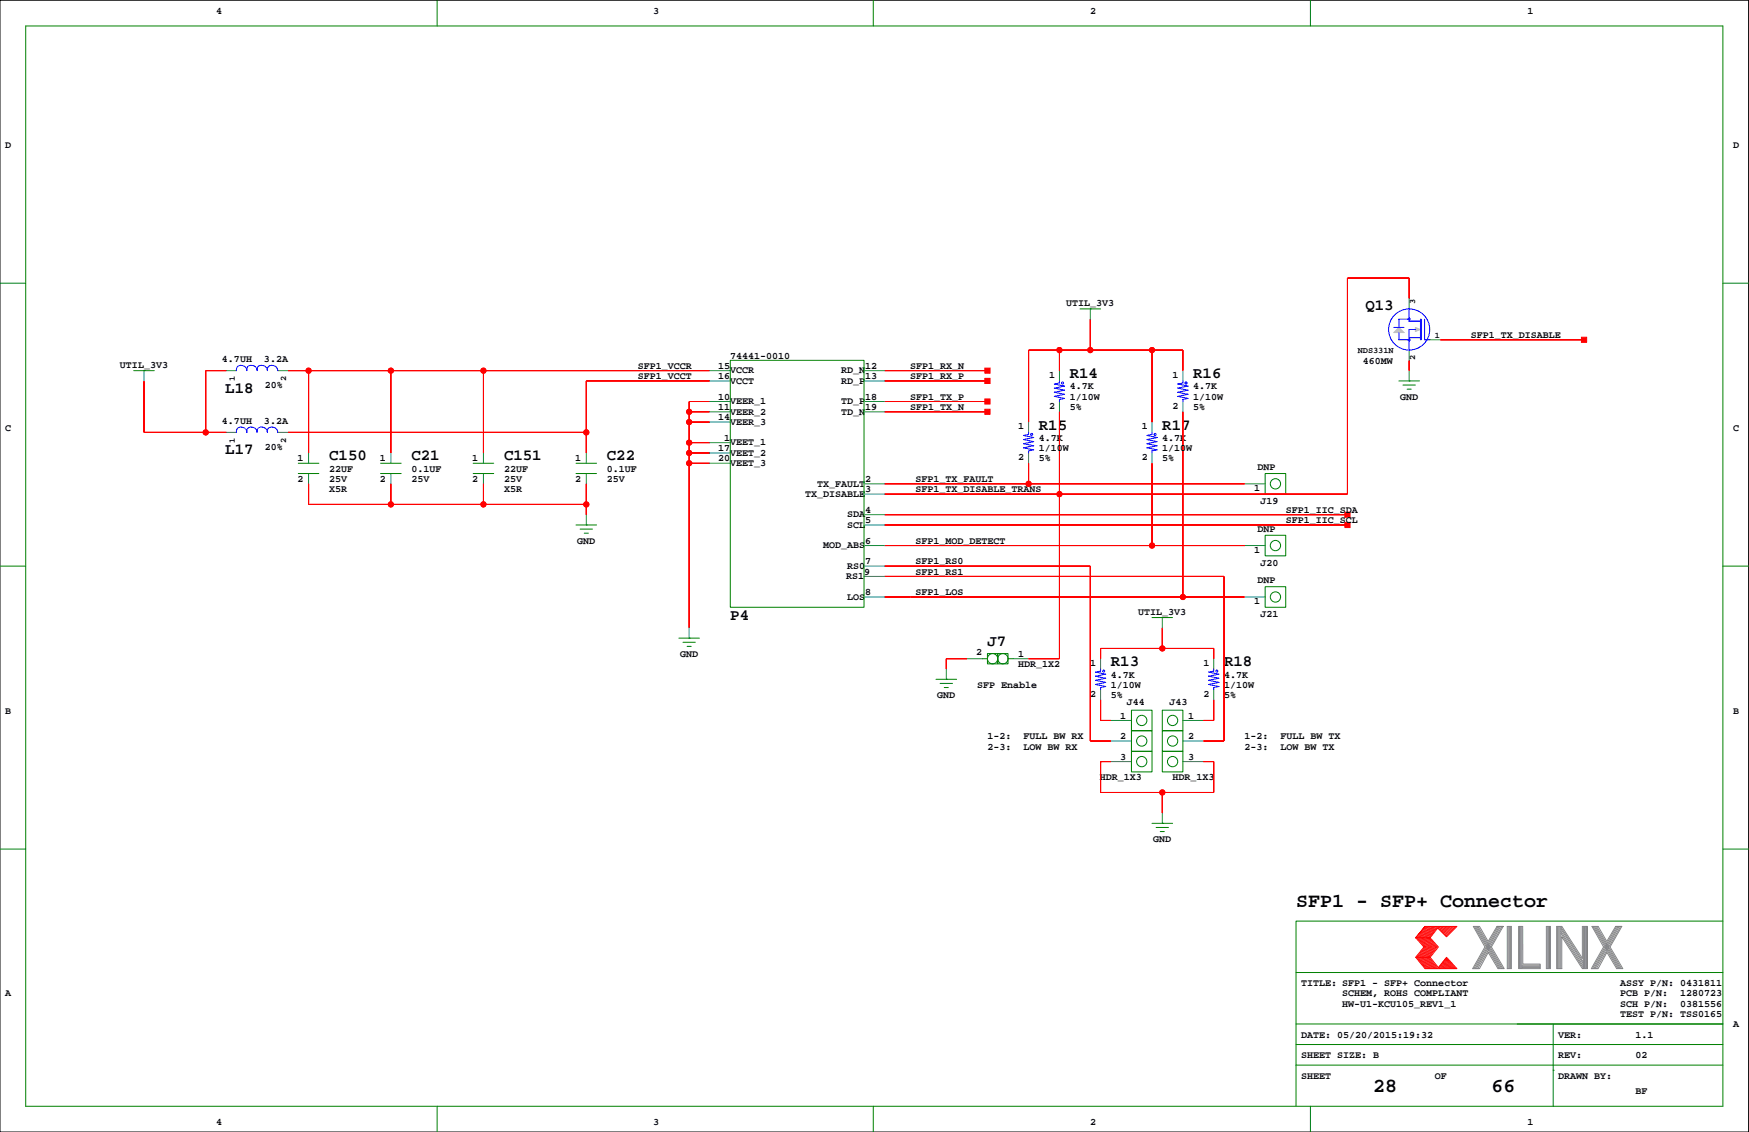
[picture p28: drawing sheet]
<svg xmlns="http://www.w3.org/2000/svg" width="432mm" height="279mm" viewBox="0 0 432 279" stroke-linecap="round" stroke-linejoin="round" font-family="sans-serif">
<defs><g id="words">
<g font-size="4.9">
<text x="320" y="223.9">SFP1 - SFP+ Connector</text>
<text x="339" y="269.6">28</text>
<text x="368.2" y="269.6">66</text>
</g>
<g font-size="3.9">
<text x="337.1" y="76.6">Q13</text>
<text x="264.1" y="93.3">R14</text>
<text x="294.6" y="93.3">R16</text>
<text x="55.6" y="96.9">L18</text>
<text x="256.5" y="106">R15</text>
<text x="287" y="106">R17</text>
<text x="55.6" y="112.1">L17</text>
<text x="81.3" y="113.6">C150</text>
<text x="101.6" y="113.6">C21</text>
<text x="124.4" y="113.6">C151</text>
<text x="149.8" y="113.6">C22</text>
<text x="180.3" y="153">P4</text>
<text x="243.8" y="159.4">J7</text>
<text x="274.3" y="164.4">R13</text>
<text x="302.2" y="164.4">R18</text>
</g>
<g font-size="2.5">
<text x="53.3" y="3.4">4</text>
<text x="161.3" y="3.4">3</text>
<text x="269.2" y="3.4">2</text>
<text x="377.1" y="3.4">1</text>
<text x="1.3" y="36.4">D</text>
<text x="427.9" y="36.4">D</text>
<text x="263.3" y="75.6">UTIL_3V3</text>
<text x="363.1" y="83.4">SFP1_TX_DISABLE</text>
<text x="54.8" y="89.4">4.7UH</text>
<text x="65.2" y="89.4">3.2A</text>
<text x="180.3" y="88.5">74441-0010</text>
<text x="336.5" y="89.8">460MW</text>
<text x="29.6" y="90.8">UTIL_3V3</text>
<text x="65.4" y="95.8">20%</text>
<text x="157.4" y="91">SFP1_VCCR</text>
<text x="157.4" y="93.6">SFP1_VCCT</text>
<text x="177.3" y="93.6">16</text>
<text x="177.3" y="91">15</text>
<text x="180.3" y="92.2">VCCR</text>
<text x="180.3" y="94.7">VCCT</text>
<text x="207.6" y="92.2">RD_N</text>
<text x="207.6" y="94.7">RD_P</text>
<text x="213.6" y="93.6">13</text>
<text x="213.6" y="91">12</text>
<text x="224.7" y="91">SFP1_RX_N</text>
<text x="224.7" y="93.6">SFP1_RX_P</text>
<text x="259" y="93.2">1</text>
<text x="289.5" y="93.2">1</text>
<text x="177.3" y="101.2">11</text>
<text x="177.3" y="98.7">10</text>
<text x="180.3" y="99.8">VEER_1</text>
<text x="207.6" y="99.8">TD_P</text>
<text x="213.6" y="101.2">19</text>
<text x="213.6" y="98.7">18</text>
<text x="224.7" y="101.2">SFP1_TX_N</text>
<text x="224.7" y="98.7">SFP1_TX_P</text>
<text x="259" y="100.8">2</text>
<text x="264.1" y="101.2">5%</text>
<text x="264.1" y="96.1">4.7K</text>
<text x="264.1" y="98.7">1/10W</text>
<text x="289.5" y="100.8">2</text>
<text x="294.6" y="101.2">5%</text>
<text x="294.6" y="96.1">4.7K</text>
<text x="294.6" y="98.7">1/10W</text>
<text x="345.7" y="98.7">GND</text>
<text x="1.3" y="106.3">C</text>
<text x="54.8" y="104.6">4.7UH</text>
<text x="65.2" y="104.6">3.2A</text>
<text x="177.3" y="103.7">14</text>
<text x="180.3" y="102.3">VEER_2</text>
<text x="180.3" y="104.9">VEER_3</text>
<text x="207.6" y="102.3">TD_N</text>
<text x="251.4" y="105.9">1</text>
<text x="281.9" y="105.9">1</text>
<text x="427.9" y="106.3">C</text>
<text x="65.4" y="111">20%</text>
<text x="73.4" y="113.9">1</text>
<text x="93.7" y="113.9">1</text>
<text x="116.6" y="113.9">1</text>
<text x="142" y="113.9">1</text>
<text x="177.3" y="113.9">20</text>
<text x="177.3" y="111.4">17</text>
<text x="178.8" y="108.8">1</text>
<text x="180.3" y="110">VEET_1</text>
<text x="180.3" y="112.5">VEET_2</text>
<text x="251.4" y="113.5">2</text>
<text x="256.5" y="108.8">4.7K</text>
<text x="256.5" y="113.9">5%</text>
<text x="256.5" y="111.4">1/10W</text>
<text x="281.9" y="113.5">2</text>
<text x="287" y="108.8">4.7K</text>
<text x="287" y="113.9">5%</text>
<text x="287" y="111.4">1/10W</text>
<text x="73.4" y="119">2</text>
<text x="81.3" y="116.4">22UF</text>
<text x="81.3" y="119">25V</text>
<text x="93.7" y="119">2</text>
<text x="101.6" y="119">25V</text>
<text x="101.6" y="116.4">0.1UF</text>
<text x="116.6" y="119">2</text>
<text x="124.4" y="116.4">22UF</text>
<text x="124.4" y="119">25V</text>
<text x="142" y="119">2</text>
<text x="149.8" y="116.4">0.1UF</text>
<text x="149.8" y="119">25V</text>
<text x="180.3" y="115">VEET_3</text>
<text x="213.6" y="119">2</text>
<text x="226" y="119">SFP1_TX_FAULT</text>
<text x="310.4" y="116.1">DNP</text>
<text x="81.3" y="121.5">X5R</text>
<text x="124.4" y="121.5">X5R</text>
<text x="198.7" y="122.6">TX_DISABLE</text>
<text x="201.7" y="120.1">TX_FAULT</text>
<text x="213.6" y="121.5">3</text>
<text x="226" y="121.5">SFP1_TX_DISABLE_TRANS</text>
<text x="309.6" y="121.1">1</text>
<text x="311.2" y="124.4">J19</text>
<text x="209.1" y="127.7">SDA</text>
<text x="209.1" y="130.3">SCL</text>
<text x="213.6" y="129.1">5</text>
<text x="213.6" y="126.6">4</text>
<text x="310.4" y="131.3">DNP</text>
<text x="317.4" y="126.6">SFP1_IIC_SDA</text>
<text x="317.4" y="129.1">SFP1_IIC_SCL</text>
<text x="142.5" y="134.2">GND</text>
<text x="203.2" y="135.3">MOD_ABS</text>
<text x="213.6" y="134.2">6</text>
<text x="226" y="134.2">SFP1_MOD_DETECT</text>
<text x="309.6" y="136.4">1</text>
<text x="208.9" y="143">RS1</text>
<text x="209.1" y="140.4">RS0</text>
<text x="213.3" y="141.8">9</text>
<text x="213.6" y="139.3">7</text>
<text x="226" y="139.3">SFP1_RS0</text>
<text x="226" y="141.8">SFP1_RS1</text>
<text x="310.4" y="144">DNP</text>
<text x="311.2" y="139.7">J20</text>
<text x="209.1" y="148">LOS</text>
<text x="213.6" y="146.9">8</text>
<text x="226" y="146.9">SFP1_LOS</text>
<text x="309.6" y="149.1">1</text>
<text x="281" y="151.7">UTIL_3V3</text>
<text x="311.2" y="152.4">J21</text>
<text x="241" y="161.8">2</text>
<text x="167.9" y="162.1">GND</text>
<text x="251.4" y="164.7">HDR_1X2</text>
<text x="251.4" y="162.1">1</text>
<text x="269.2" y="164.3">1</text>
<text x="274.3" y="167.2">4.7K</text>
<text x="297.1" y="164.3">1</text>
<text x="302.2" y="167.2">4.7K</text>
<text x="231.4" y="172.3">GND</text>
<text x="241.2" y="169.8">SFP Enable</text>
<text x="269.2" y="171.9">2</text>
<text x="274.3" y="172.3">5%</text>
<text x="274.3" y="169.8">1/10W</text>
<text x="297.1" y="171.9">2</text>
<text x="302.2" y="172.3">5%</text>
<text x="302.2" y="169.8">1/10W</text>
<text x="1.3" y="176.1">B</text>
<text x="276.6" y="177.4">1</text>
<text x="278.2" y="174.1">J44</text>
<text x="288.7" y="174.1">J43</text>
<text x="293.3" y="177.4">1</text>
<text x="427.9" y="176.1">B</text>
<text x="243.8" y="185">2-3:</text>
<text x="243.8" y="182.5">1-2:</text>
<text x="252.7" y="185">LOW BW RX</text>
<text x="252.7" y="182.5">FULL BW RX</text>
<text x="276.6" y="182.5">2</text>
<text x="293.3" y="182.5">2</text>
<text x="307.3" y="185">2-3:</text>
<text x="307.3" y="182.5">1-2:</text>
<text x="316.2" y="185">LOW BW TX</text>
<text x="316.2" y="182.5">FULL BW TX</text>
<text x="276.6" y="187.5">3</text>
<text x="293.3" y="187.5">3</text>
<text x="271.5" y="192.6">HDR_1X3</text>
<text x="289.5" y="192.6">HDR_1X3</text>
<text x="284.7" y="207.9">GND</text>
<text x="1.3" y="245.9">A</text>
<text x="321.2" y="243.4">TITLE: SFP1 - SFP+ Connector</text>
<text x="331.4" y="245.9">SCHEM, ROHS COMPLIANT</text>
<text x="400" y="245.9">PCB P/N:</text>
<text x="400" y="243.4">ASSY P/N: 0431811</text>
<text x="414.8" y="245.9">1280723</text>
<text x="331.4" y="248.5">HW-U1-KCU105_REV1_1</text>
<text x="400" y="251">TEST P/N: TSS0165</text>
<text x="400" y="248.5">SCH P/N:</text>
<text x="414.8" y="248.5">0381556</text>
<text x="321.2" y="256.1">DATE: 05/20/2015:19:32</text>
<text x="384.7" y="256.1">VER:</text>
<text x="403.8" y="256.1">1.1</text>
<text x="427.9" y="253.6">A</text>
<text x="321.2" y="261.2">SHEET SIZE: B</text>
<text x="384.7" y="261.2">REV:</text>
<text x="403.8" y="261.2">02</text>
<text x="321.2" y="266.3">SHEET</text>
<text x="354.2" y="266.3">OF</text>
<text x="384.7" y="266.3">DRAWN BY:</text>
<text x="403.8" y="270.1">BF</text>
<text x="53.3" y="277.7">4</text>
<text x="161.3" y="277.7">3</text>
<text x="269.2" y="277.7">2</text>
<text x="377.1" y="277.7">1</text>
</g>
<g font-size="2.1">
<text x="349.4" y="75" transform="rotate(-90 349.4 75)">3</text>
<text x="354.2" y="83.5">1</text>
<text x="335.2" y="87">NDS331N</text>
<text x="349.4" y="88.9" transform="rotate(-90 349.4 88.9)">2</text>
<text x="58" y="94" transform="rotate(-90 58 94)">1</text>
<text x="70.7" y="94" transform="rotate(-90 70.7 94)">2</text>
<text x="58" y="109.3" transform="rotate(-90 58 109.3)">1</text>
<text x="70.7" y="109.3" transform="rotate(-90 70.7 109.3)">2</text>
</g>
</g></defs>
<path d="M0 .1h431.7v279.3h-431.7z" fill="none" stroke="#000" stroke-width=".25"/>
<g fill="none" stroke="#008000" stroke-width=".25">
<path d="M6.3 6.4h419.1v266.7h-419.1zM107.9 .1v6.3M215.6 .1v6.3M323.5 .1v6.3M0 69.9h6.3M266.6 76.2h5.1M269.2 76.2h.1M425.4 69.9h6.3M33 91.5h5.1M35.6 91.5h.1M180.3 88.9h33v61h-33zM345.4 94h5"/>
<path d="M346.4 95h3M347.4 96.1h1M347.9 94h.1M73.6 116.9h5.1M73.6 114.3h5.1M94 116.9h5M94 114.3h5M116.8 116.9h5.1M116.8 114.3h5.1M142.2 116.9h5.1M142.2 114.3h5.1M312.3 116.9h5.1v5.1h-5.1z"/>
<path d="M0 139.7h6.3M142.2 129.6h5.1M143.2 130.6h3.1M144.2 131.6h1.1M144.7 129.6h.1M312.3 132.1h5.1v5.1h-5.1zM425.4 139.7h6.3M167.6 157.5h5.1M168.6 158.5h3.1M169.6 159.5h1M170.1 157.5h.1M284.4 152.4h5.1"/>
<path d="M287 152.4h.1M312.3 144.8h5.1v5.1h-5.1zM231.1 167.7h5.1M232.1 168.7h3.1M233.1 169.7h1M233.6 167.7h.1M242.5 162.6h1.3M243.8 161.3h2.5v2.6h-2.5zM246.3 161.3h2.6v2.6h-2.6zM248.9 162.6h1.2M279.3 175.3h5.1v5.1h-5.1zM287 175.3h5v5.1h-5z"/>
<path d="M279.3 185.4h5.1v5.1h-5.1zM279.3 180.4h5.1v5h-5.1zM287 185.4h5v5.1h-5zM287 180.4h5v5h-5zM0 209.6h6.3M284.4 203.2h5.1M285.4 204.2h3.1M286.4 205.2h1.1M287 203.2h.1M425.4 209.6h6.3M425.4 227.3h-105.4v35.6M320 257.8h105.4"/>
<path d="M320 252.7h105.4M320 240h105.4M383.5 252.7v20.4M107.9 273.1v6.3M215.6 273.1v6.3M320 262.9v10.2M320 262.9h105.4M323.5 273.1v6.3M383.5 264.2h.1"/>
<circle cx="314.9" cy="119.4" r="1.27"/>
<circle cx="314.9" cy="134.7" r="1.27"/>
<circle cx="314.9" cy="147.3" r="1.27"/>
<circle cx="245.1" cy="162.6" r="1.27"/>
<circle cx="247.6" cy="162.6" r="1.27"/>
<circle cx="281.9" cy="177.8" r="1.27"/>
<circle cx="289.5" cy="177.8" r="1.27"/>
<circle cx="281.9" cy="188" r="1.27"/>
<circle cx="281.9" cy="182.9" r="1.27"/>
<circle cx="289.5" cy="188" r="1.27"/>
<circle cx="289.5" cy="182.9" r="1.27"/>
</g>
<g fill="none" stroke="#f00" stroke-width=".25">
<path d="M269.2 78.8v7.6M347.9 73.7v-5.1h-15.2v53.4h-114.3M35.6 94v12.7h20.3M55.9 91.5h-5.1v15.2M71.1 91.5h104.1M76.2 91.5v20.3M96.5 91.5v20.3M119.4 91.5v20.3M175.2 94h-30.5v17.8M175.2 99.1h-5.1v55.9M218.4 99.1h25.4M218.4 91.5h25.4"/>
<path d="M218.4 94h25.4M261.6 86.4v5.1M284.4 86.4v17.8M292 91.5v-5.1h-38.1v17.8M347.9 88.9v2.6M355.5 83.9h35.6M71.1 106.7h73.6M76.2 119.4v5.1h68.5M96.5 119.4v5.1M119.4 119.4v5.1M144.7 119.4v7.6M170.1 101.6h5.1"/>
<path d="M170.1 109.3h5.1M170.1 111.8h5.1M170.1 114.3h5.1M170.1 104.2h5.1M218.4 101.6h25.4M218.4 119.4h88.9M253.9 114.3v5.1M261.6 101.6v61h-7.7M284.4 114.3v20.4M292 101.6v45.7M218.4 139.7h50.8v43.2h5.1M218.4 134.7h88.9"/>
<path d="M218.4 127h114.3M218.4 129.6h114.3M218.4 142.3h83.8v40.6h-5.1M218.4 147.3h88.9M287 155v5M238.7 162.6h-5.1v2.5M271.7 162.6v-2.6h28v2.6M271.7 172.7v5.1h2.6M299.7 172.7v5.1h-2.6M274.3 188h-2.6v7.6h28v-7.6h-2.6M287 195.6v5.1M349.5 236.3h3.6"/>
<path d="M349.9 231.5l1.9 2.2-2 2.6 2.2 2.8M350.1 236.3l2.2 2.8M350.2 231.5l1.9 2.3-2 2.5M350.4 236.3l2.2 2.8M350.5 231.5l1.9 2.3-2 2.5M350.6 236.3l2.3 2.7M350.8 231.5l1.9 2.3-2 2.5M351 236.3l2.2 2.8M351.1 231.5l1.9 2.3-2 2.5M351.3 236.3l2.2 2.8M351.4 231.5l1.9 2.3-2 2.5M351.6 236.3l2.2 2.8"/>
<path d="M351.7 231.5l1.9 2.2M351.8 228.7l-2.3 2.8 2.3-2.8h7.9l-2.6 2.5-2.1-2.1-1.9 2.4 2 2.2-2 2.6 2 2.5 2-2.5 2.6 2.8h-7.9l-2.3-2.8M351.9 236.3l2.2 2.8M352 231.5l1.9 2.2M352.1 228.7l-2.2 2.7M352.2 236.3l2.2 2.8M352.3 231.5l1.9 2.3-2 2.5M352.4 228.7l-2.2 2.7M352.5 236.3l2.2 2.8M352.6 231.5l1.9 2.2M352.7 228.7l-2.2 2.7M352.8 236.3l2.2 2.8"/>
<path d="M352.8 231.5l2 2.2M353 228.7l-2.2 2.7M353.1 231.5h-3.6l2.1 2.2-2.1 2.6M353.2 228.7l-2.1 2.7M353.6 233.8l-2 2.5M353.6 228.7l-2.2 2.7M353.8 228.7l-2.1 2.7M353.9 233.8l-1.9 2.4M354.1 228.7l-2.1 2.7M354.4 228.7l-2.1 2.7M354.5 233.8l-2 2.5M354.7 228.7l-2.1 2.7"/>
<path d="M354.8 233.8l-2 2.5M355 228.7l-2.1 2.7M355.2 238.8l.2 .3M355.3 238.6l.4 .5M355.4 228.7l-.4 .4M355.4 238.4l.6 .7M355.6 238.3l.7 .8M355.7 238.1l.9 1M355.7 228.7l-.5 .5M355.9 237.9l1 1.2M356 237.8l1.2 1.3M356.1 228.7l-.8 .7"/>
<path d="M356.1 237.6l1.4 1.4M356.3 237.4l1.5 1.7M356.4 237.2l1.6 1.9M356.5 228.7l-1 .9M356.5 237.1l1.8 2M356.7 236.9l1.9 2.2M356.8 236.7l2.1 2.4M356.8 228.7l-1.1 1.1M356.9 236.6l2.3 2.5M357.1 236.5l2.3 2.6M357.2 228.7l-1.3 1.2M357.5 228.7l-1.4 1.4"/>
<path d="M357.8 228.7l-1.6 1.6M358.2 228.7l-1.8 1.7M358.5 228.7l-1.9 1.9M359 228.7l-2.2 2.1M359.3 228.7l-2.3 2.3"/>
<circle cx="76.2" cy="91.5" r=".63"/>
<circle cx="96.5" cy="91.5" r=".63"/>
<circle cx="119.4" cy="91.5" r=".63"/>
<circle cx="261.6" cy="86.4" r=".63"/>
<circle cx="269.2" cy="86.4" r=".63"/>
<circle cx="284.4" cy="86.4" r=".63"/>
<circle cx="50.8" cy="106.7" r=".63"/>
<circle cx="144.7" cy="106.7" r=".63"/>
<circle cx="170.1" cy="114.3" r=".63"/>
<circle cx="170.1" cy="109.3" r=".63"/>
<circle cx="170.1" cy="101.6" r=".63"/>
<circle cx="170.1" cy="104.2" r=".63"/>
<circle cx="170.1" cy="111.8" r=".63"/>
<circle cx="253.9" cy="119.4" r=".63"/>
<circle cx="96.5" cy="124.5" r=".63"/>
<circle cx="119.4" cy="124.5" r=".63"/>
<circle cx="144.7" cy="124.5" r=".63"/>
<circle cx="261.6" cy="122" r=".63"/>
<circle cx="284.4" cy="134.7" r=".63"/>
<circle cx="292" cy="147.4" r=".63"/>
<circle cx="287" cy="160" r=".63"/>
<circle cx="287" cy="195.6" r=".63"/>
</g>
<g fill="none" stroke="#848684" stroke-width=".25">
<path d="M364 228.7l6.1 10.4M364.3 228.7l6.1 10.4M364.6 228.7l6.1 10.4M364.9 228.7l6.1 10.4M367.4 232.3l-2.1-3.6h-1.6l2.9 5-3 5.4h1.7l2.1-4 2.4 4h1.6l-3.2-5.4M369.6 228.7l-2.2 3.6M369.8 228.7l-5.9 10.4M370.2 228.7l-6 10.4M370.5 228.7l-6 10.4M370.8 228.7l-6 10.4M371.1 228.7h-1.5h1.5l-2.9 5M372.1 228.7h1v10.4h-1z"/>
<path d="M372.4 228.7v10.4M372.6 228.7v10.4M372.9 228.7v10.4M374.9 228.7h1v9.3h4.3v1.1h-5.3zM375.1 228.7v10.4M375.4 228.7v10.4M375.7 228.7v10.4M375.7 238.2h4.5M375.7 238.5h4.5M375.7 238.8h4.5M381.8 228.7h1v10.4h-1zM382 228.7v10.4"/>
<path d="M382.3 228.7v10.4M382.5 228.7v10.4M384.3 228.7h1.3l5.1 7.8v-7.8h1.2v10.4h-1.2l-5.1-7.9v7.9h-1.3zM384.5 228.7v10.4M384.8 228.7v10.4M385.1 228.7v10.4M385.3 228.7v10.4M385.3 230.3l5.6 8.7M385.3 229.8l5.6 8.7M385.3 229.2l5.6 8.7M385.3 228.8l5.6 8.7M390.9 228.7v10.4"/>
<path d="M391.2 228.7v10.4M391.5 228.7v10.4M391.7 228.6v10.4M393.3 228.7l6.1 10.4M393.6 228.7l6.1 10.4M393.9 228.7l6.1 10.4M394.2 228.7l6.1 10.4M396.7 232.3l-2.1-3.6h-1.6l2.9 5-3 5.4M397.5 233.7l3.2 5.4h-1.6l-2.4-4-2.2 4h-1.6M398.9 228.7l-2.2 3.6M399.1 228.7l-6 10.4M399.4 228.7l-5.9 10.4"/>
<path d="M399.7 228.7l-5.9 10.4M400.1 228.7l-6 10.4M400.4 228.7h-1.5h1.5l-2.9 5"/>
</g>
<g fill="none" stroke="#008080" stroke-width=".25">
<path d="M269.2 76.2v2.6M347.9 73.7v2.5M35.6 91.5v2.5M55.9 91.5h2.5M68.6 91.5h2.5M175.2 91.5h5.1M175.2 99.1h5.1M175.2 94h5.1M213.6 91.5h4.8M213.6 99.1h4.8M213.6 94h4.8M261.6 91.5v2.5"/>
<path d="M261.6 99.1v2.5M292 91.5v2.5M292 99.1v2.5M347.9 86.4v2.5M347.9 91.5v2.5M353 83.9h2.5M55.9 106.7h2.5M68.6 106.7h2.5M76.2 111.8v2.5M76.2 116.9v2.5M96.5 111.8v2.5M96.5 116.9v2.5"/>
<path d="M119.4 111.8v2.5M119.4 116.9v2.5M144.7 111.8v2.5M144.7 116.9v2.5M175.2 109.3h5.1M175.2 101.6h5.1M175.2 104.2h5.1M175.2 111.8h5.1M175.2 114.3h5.1M213.6 119.4h4.8M213.6 101.6h4.8M253.9 104.2v2.5"/>
<path d="M253.9 111.8v2.5M284.4 104.2v2.5M284.4 111.8v2.5M307.3 119.4h5M144.7 127v2.6M213.6 134.7h4.8M213.6 122h4.8M213.6 127h4.8M213.6 129.6h4.8M213.6 139.7h4.8M307.3 134.7h5M170.1 155v2.5"/>
<path d="M213.3 142.3h5.1M213.6 147.3h4.8M287 152.4v2.6M307.3 147.3h5M233.6 165.1v2.6M238.7 162.6h3.8M250.1 162.6h3.8M271.7 162.6v2.5M271.7 170.2v2.5M274.3 177.8h5M292 177.8h5.1M299.7 162.6v2.5"/>
<path d="M299.7 170.2v2.5M274.3 182.9h5M274.3 188h5M292 182.9h5.1M292 188h5.1M287 200.7v2.5"/>
</g>
<g fill="none" stroke="#00f" stroke-width=".25">
<path d="M347.9 76.2v3.1h2.8M347.9 78.8h-2.5v2M350.7 78.8v5.1M350.9 78.8v5.1M351.7 78.8v5.1h1.3M68.6 91.5a1.27 1.27 0 0 0-1.3-1.4 1.27 1.27 0 0 0-1.3 1.4 1.27 1.27 0 0 0-1.2-1.4 1.27 1.27 0 0 0-1.3 1.4 1.27 1.27 0 0 0-1.3-1.4 1.27 1.27 0 0 0-1.3 1.4 1.27 1.27 0 0 0-1.2-1.4 1.27 1.27 0 0 0-1.3 1.4M261.6 94v.5l-1.3 .3 2.5 .5-2.5 .5 2.5 .5-2.5 .5 2.5 .5-2.5 .5 2.5 .5-1.2 .3v.5M292 94v.5l-1.2 .3 2.5 .5-2.5 .5 2.5 .5-2.5 .5 2.5 .5-2.5 .5 2.5 .5-1.3 .3v.5M344.1 80.8h2.5M345.4 82.1v1.8h2.5M347.9 83.4h2.8M349.4 81.3h-1.5v5.1"/>
<path d="M68.6 106.7a1.27 1.27 0 0 0-1.3-1.3 1.27 1.27 0 0 0-1.3 1.3 1.27 1.27 0 0 0-1.2-1.3 1.27 1.27 0 0 0-1.3 1.3 1.27 1.27 0 0 0-1.3-1.3 1.27 1.27 0 0 0-1.3 1.3 1.27 1.27 0 0 0-1.2-1.3 1.27 1.27 0 0 0-1.3 1.3M253.9 106.7v.5l-1.2 .3 2.5 .5-2.5 .5 2.5 .5-2.5 .5 2.5 .5-2.5 .5 2.5 .5-1.3 .3v.5M284.4 106.7v.5l-1.3 .3 2.6 .5-2.6 .5 2.6 .5-2.6 .5 2.6 .5-2.6 .5 2.6 .5-1.3 .3v.5M271.7 165.1v.5l-1.3 .3 2.6 .5-2.6 .5 2.6 .5-2.6 .5 2.6 .5-2.6 .5 2.6 .5-1.3 .3v.5M299.7 165.1v.5l-1.3 .3 2.5 .5-2.5 .5 2.5 .5-2.5 .5 2.5 .5-2.5 .5 2.5 .5-1.2 .3v.5"/>
<circle cx="347.9" cy="78.8" r=".25"/>
<circle cx="262.3" cy="94.5" r=".25"/>
<circle cx="292.8" cy="94.5" r=".25"/>
<circle cx="347.9" cy="81.3" r="5.1"/>
<circle cx="347.9" cy="83.9" r=".25"/>
<circle cx="254.7" cy="107.2" r=".25"/>
<circle cx="285.2" cy="107.2" r=".25"/>
<circle cx="272.5" cy="165.6" r=".25"/>
<circle cx="300.4" cy="165.6" r=".25"/>
</g>
<g fill="#f00" stroke="#f00" stroke-width=".25">
<path d="M144.7 119.4v5.1z" fill-rule="evenodd"/>
<path d="M144.7 124.5v2.5z" fill-rule="evenodd"/>
<path d="M119.4 124.5h25.3z" fill-rule="evenodd"/>
<path d="M96.5 119.4v5.1z" fill-rule="evenodd"/>
<path d="M76.2 119.4v5.1z" fill-rule="evenodd"/>
<path d="M76.2 124.5h20.3z" fill-rule="evenodd"/>
<path d="M96.5 124.5h22.9z" fill-rule="evenodd"/>
<path d="M119.4 119.4v5.1z" fill-rule="evenodd"/>
<path d="M170.1 114.3v40.7z" fill-rule="evenodd"/>
<path d="M170.1 101.6h5.1z" fill-rule="evenodd"/>
<path d="M170.1 109.3h5.1z" fill-rule="evenodd"/>
<path d="M170.1 111.8h5.1z" fill-rule="evenodd"/>
<path d="M170.1 114.3h5.1z" fill-rule="evenodd"/>
<path d="M170.1 111.8v2.5z" fill-rule="evenodd"/>
<path d="M170.1 109.3v2.5z" fill-rule="evenodd"/>
<path d="M170.1 104.2v5.1z" fill-rule="evenodd"/>
<path d="M170.1 104.2h5.1z" fill-rule="evenodd"/>
<path d="M170.1 101.6v2.6z" fill-rule="evenodd"/>
<path d="M170.1 99.1v2.5z" fill-rule="evenodd"/>
<path d="M170.1 99.1h5.1z" fill-rule="evenodd"/>
<path d="M347.9 88.9v2.6z" fill-rule="evenodd"/>
<path d="M233.6 162.6h5.1z" fill-rule="evenodd"/>
<path d="M233.6 162.6v2.5z" fill-rule="evenodd"/>
<path d="M297.1 188h2.6z" fill-rule="evenodd"/>
<path d="M299.7 188v7.6z" fill-rule="evenodd"/>
<path d="M287 195.6h12.7z" fill-rule="evenodd"/>
<path d="M271.7 188h2.6z" fill-rule="evenodd"/>
<path d="M271.7 188v7.6z" fill-rule="evenodd"/>
<path d="M271.7 195.6h15.3z" fill-rule="evenodd"/>
<path d="M287 195.6v5.1z" fill-rule="evenodd"/>
<path d="M299.7 160v2.6z" fill-rule="evenodd"/>
<path d="M287 160h12.7z" fill-rule="evenodd"/>
<path d="M287 155v5z" fill-rule="evenodd"/>
<path d="M271.7 160h15.3z" fill-rule="evenodd"/>
<path d="M271.7 160v2.6z" fill-rule="evenodd"/>
<path d="M269.2 78.8v7.6z" fill-rule="evenodd"/>
<path d="M253.9 86.4v17.8z" fill-rule="evenodd"/>
<path d="M253.9 86.4h7.7z" fill-rule="evenodd"/>
<path d="M261.6 86.4v5.1z" fill-rule="evenodd"/>
<path d="M261.6 86.4h7.6z" fill-rule="evenodd"/>
<path d="M269.2 86.4h15.2z" fill-rule="evenodd"/>
<path d="M292 86.4v5.1z" fill-rule="evenodd"/>
<path d="M284.4 86.4h7.6z" fill-rule="evenodd"/>
<path d="M284.4 86.4v17.8z" fill-rule="evenodd"/>
<path d="M35.6 94v12.7z" fill-rule="evenodd"/>
<path d="M35.6 106.7h15.2z" fill-rule="evenodd"/>
<path d="M50.8 106.7h5.1z" fill-rule="evenodd"/>
<path d="M50.8 91.5v15.2z" fill-rule="evenodd"/>
<path d="M50.8 91.5h5.1z" fill-rule="evenodd"/>
<path d="M355.5 83.9h35.6z" fill-rule="evenodd"/>
<path d="M390.4 83.2h1.3v1.3h-1.3z" fill-rule="evenodd"/>
<path d="M297.1 177.8h2.6z" fill-rule="evenodd"/>
<path d="M299.7 172.7v5.1z" fill-rule="evenodd"/>
<path d="M96.5 91.5v20.3z" fill-rule="evenodd"/>
<path d="M71.1 91.5h5.1z" fill-rule="evenodd"/>
<path d="M76.2 91.5v20.3z" fill-rule="evenodd"/>
<path d="M76.2 91.5h20.3z" fill-rule="evenodd"/>
<path d="M96.5 91.5h22.9z" fill-rule="evenodd"/>
<path d="M119.4 91.5h55.8z" fill-rule="evenodd"/>
<path d="M119.4 91.5v20.3z" fill-rule="evenodd"/>
<path d="M218.4 134.7h66z" fill-rule="evenodd"/>
<path d="M284.4 134.7h22.9z" fill-rule="evenodd"/>
<path d="M284.4 114.3v20.4z" fill-rule="evenodd"/>
<path d="M218.4 139.7h50.8z" fill-rule="evenodd"/>
<path d="M269.2 139.7v43.2z" fill-rule="evenodd"/>
<path d="M269.2 182.9h5.1z" fill-rule="evenodd"/>
<path d="M261.6 101.6v20.4z" fill-rule="evenodd"/>
<path d="M253.9 162.6h7.7z" fill-rule="evenodd"/>
<path d="M261.6 122v40.6z" fill-rule="evenodd"/>
<path d="M218.4 122h43.2z" fill-rule="evenodd"/>
<path d="M261.6 122h71.1z" fill-rule="evenodd"/>
<path d="M332.7 68.6v53.4z" fill-rule="evenodd"/>
<path d="M332.7 68.6h15.2z" fill-rule="evenodd"/>
<path d="M347.9 68.6v5.1z" fill-rule="evenodd"/>
<path d="M218.4 91.5h25.4z" fill-rule="evenodd"/>
<path d="M243.1 90.8h1.3v1.3h-1.3z" fill-rule="evenodd"/>
<path d="M218.4 94h25.4z" fill-rule="evenodd"/>
<path d="M243.1 93.4h1.3v1.3h-1.3z" fill-rule="evenodd"/>
<path d="M253.9 119.4h53.4z" fill-rule="evenodd"/>
<path d="M218.4 119.4h35.5z" fill-rule="evenodd"/>
<path d="M253.9 114.3v5.1z" fill-rule="evenodd"/>
<path d="M297.1 182.9h5.1z" fill-rule="evenodd"/>
<path d="M302.2 142.3v40.6z" fill-rule="evenodd"/>
<path d="M218.4 142.3h83.8z" fill-rule="evenodd"/>
<path d="M144.7 106.7v5.1z" fill-rule="evenodd"/>
<path d="M144.7 94h30.5z" fill-rule="evenodd"/>
<path d="M144.7 94v12.7z" fill-rule="evenodd"/>
<path d="M71.1 106.7h73.6z" fill-rule="evenodd"/>
<path d="M271.7 177.8h2.6z" fill-rule="evenodd"/>
<path d="M271.7 172.7v5.1z" fill-rule="evenodd"/>
<path d="M218.4 101.6h25.4z" fill-rule="evenodd"/>
<path d="M243.1 101h1.3v1.3h-1.3z" fill-rule="evenodd"/>
<path d="M218.4 99.1h25.4z" fill-rule="evenodd"/>
<path d="M243.1 98.5h1.3v1.2h-1.3z" fill-rule="evenodd"/>
<path d="M218.4 127h114.3z" fill-rule="evenodd"/>
<path d="M332 126.4h1.3v1.3h-1.3z" fill-rule="evenodd"/>
<path d="M218.4 129.6h114.3z" fill-rule="evenodd"/>
<path d="M332 128.9h1.3v1.3h-1.3z" fill-rule="evenodd"/>
<path d="M292 147.3h15.3z" fill-rule="evenodd"/>
<path d="M292 101.6v45.7z" fill-rule="evenodd"/>
<path d="M218.4 147.3h6.3z" fill-rule="evenodd"/>
<path d="M224.7 147.3h67.3z" fill-rule="evenodd"/>
<circle cx="144.7" cy="124.5" r=".63"/>
<circle cx="96.5" cy="124.5" r=".63"/>
<circle cx="119.4" cy="124.5" r=".63"/>
<circle cx="170.1" cy="114.3" r=".63"/>
<circle cx="170.1" cy="111.8" r=".63"/>
<circle cx="170.1" cy="109.3" r=".63"/>
<circle cx="170.1" cy="104.2" r=".63"/>
<circle cx="170.1" cy="101.6" r=".63"/>
<circle cx="287" cy="195.6" r=".63"/>
<circle cx="287" cy="160" r=".63"/>
<circle cx="261.6" cy="86.4" r=".63"/>
<circle cx="269.2" cy="86.4" r=".63"/>
<circle cx="284.4" cy="86.4" r=".63"/>
<circle cx="50.8" cy="106.7" r=".63"/>
<circle cx="76.2" cy="91.5" r=".63"/>
<circle cx="96.5" cy="91.5" r=".63"/>
<circle cx="119.4" cy="91.5" r=".63"/>
<circle cx="284.4" cy="134.7" r=".63"/>
<circle cx="261.6" cy="122" r=".63"/>
<circle cx="253.9" cy="119.4" r=".63"/>
<circle cx="144.7" cy="106.7" r=".63"/>
<circle cx="292" cy="147.4" r=".63"/>
</g>
<g fill="#c0c0c0" stroke="#c0c0c0" stroke-width=".25">
<path d="M349.4 80.8l1.3 .5-1.3 .5z" fill-rule="evenodd"/>
<path d="M344.1 82.1l1.3-1.3 1.2 1.3z" fill-rule="evenodd"/>
</g>
<use href="#words"/>
</svg>
